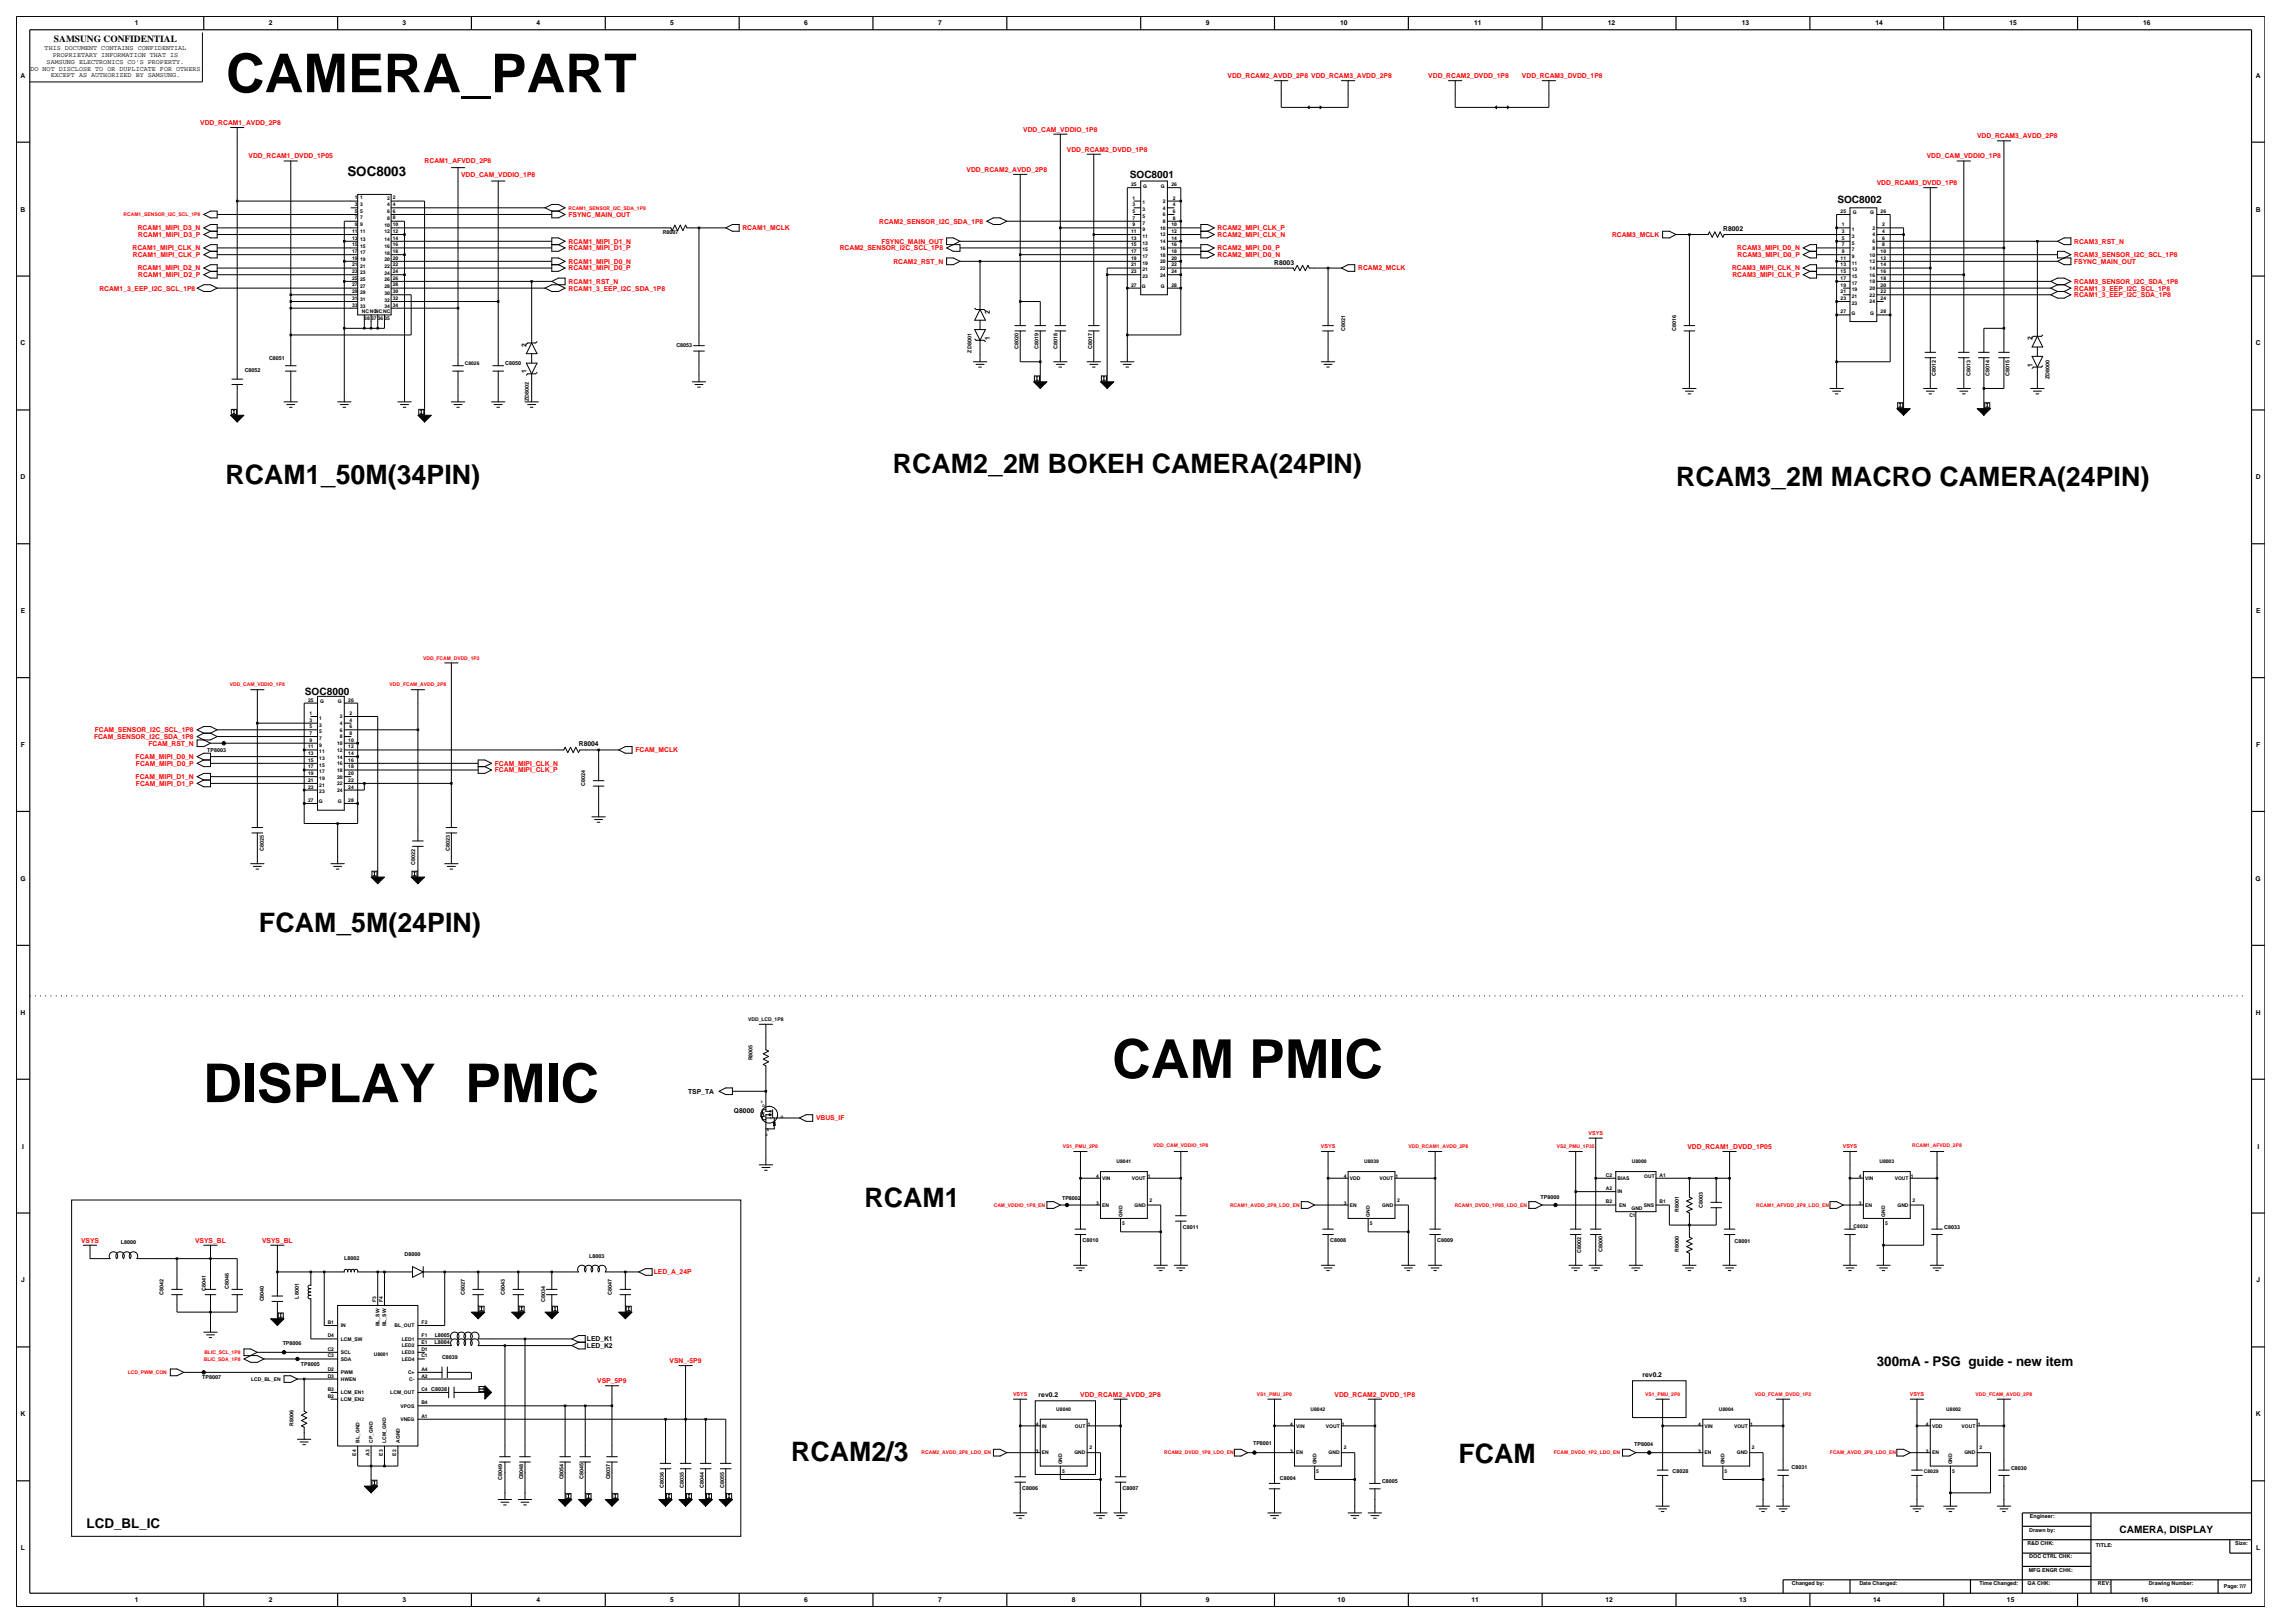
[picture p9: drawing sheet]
<svg xmlns="http://www.w3.org/2000/svg" width="420mm" height="297mm" viewBox="0 0 420 297" stroke-linecap="round" stroke-linejoin="round" font-family="sans-serif">
<defs><g id="words">
<g font-size="9.8">
<text x="41.4" y="16.9">CAMERA_PART</text>
<text x="203.5" y="197.2">CAM PMIC</text>
<text x="37.2" y="201.7">DISPLAY PMIC</text>
</g>
<g font-size="4.9">
<text x="41.3" y="88.5">RCAM1_50M(34PIN)</text>
<text x="163.4" y="86.6">RCAM2_2M BOKEH CAMERA(24PIN)</text>
<text x="306.7" y="88.8">RCAM3_2M MACRO CAMERA(24PIN)</text>
<text x="47.4" y="170.6">FCAM_5M(24PIN)</text>
<text x="158.2" y="220.8">RCAM1</text>
<text x="144.8" y="267.4">RCAM2/3</text>
<text x="266.9" y="267.7">FCAM</text>
</g>
<g font-size="2.5">
<text x="63.6" y="32.2">SOC8003</text>
<text x="343.5" y="249.9">300mA - PSG guide - new item</text>
<text x="15.9" y="279.6">LCD_BL_IC</text>
</g>
<g font-size="1.9">
<text x="206.7" y="32.5">SOC8001</text>
<text x="336.2" y="37.1">SOC8002</text>
<text x="55.8" y="127.1">SOC8000</text>
<text x="387.9" y="280.5">CAMERA, DISPLAY</text>
</g>
<text font-size="1.7" x="9.9" y="7.7">SAMSUNG CONFIDENTIAL</text>
<g font-size="1.2">
<text x="24.7" y="4.7">1</text>
<text x="49.2" y="4.7">2</text>
<text x="73.7" y="4.7">3</text>
<text x="98.2" y="4.7">4</text>
<text x="122.7" y="4.7">5</text>
<text x="147.2" y="4.7">6</text>
<text x="171.7" y="4.7">7</text>
<text x="220.7" y="4.7">9</text>
<text x="245.3" y="4.7">10</text>
<text x="269.8" y="4.7">11</text>
<text x="294.3" y="4.7">12</text>
<text x="318.7" y="4.7">13</text>
<text x="343.2" y="4.7">14</text>
<text x="367.7" y="4.7">15</text>
<text x="392.2" y="4.7">16</text>
<text x="8.2" y="9.2">THIS DOCUMENT CONTAINS CONFIDENTIAL</text>
<text x="8.5" y="11.7">SAMSUNG ELECTRONICS CO'S PROPERTY.</text>
<text x="9.6" y="10.5">PROPRIETARY INFORMATION THAT IS</text>
<text x="3.8" y="14.2">A</text>
<text x="5.6" y="12.9">DO NOT DISCLOSE TO OR DUPLICATE FOR OTHERS</text>
<text x="9.3" y="14.1">EXCEPT AS AUTHORIZED BY SAMSUNG.</text>
<text x="412.8" y="14.2">A</text>
<text x="3.8" y="38.7">B</text>
<text x="412.8" y="38.7">B</text>
<text x="315.4" y="42.3">R8002</text>
<text x="233.2" y="48.4">R8003</text>
<text x="181.2" y="57.4" transform="rotate(-90 181.2 57.4)">2</text>
<text x="3.8" y="63.2">C</text>
<text x="96.4" y="63.5" transform="rotate(-90 96.4 63.5)">2</text>
<text x="181.2" y="62.2" transform="rotate(-90 181.2 62.2)">1</text>
<text x="371.9" y="62.3" transform="rotate(-90 371.9 62.3)">2</text>
<text x="412.8" y="63.2">C</text>
<text x="96.4" y="68.3" transform="rotate(-90 96.4 68.3)">1</text>
<text x="371.9" y="67.1" transform="rotate(-90 371.9 67.1)">1</text>
<text x="3.8" y="87.7">D</text>
<text x="412.8" y="87.7">D</text>
<text x="3.8" y="112.2">E</text>
<text x="412.9" y="112.2">E</text>
<text x="3.8" y="136.7">F</text>
<text x="105.9" y="136.6">R8004</text>
<text x="412.9" y="136.7">F</text>
<text x="3.7" y="161.2">G</text>
<text x="412.8" y="161.2">G</text>
<text x="3.8" y="185.7">H</text>
<text x="412.8" y="185.7">H</text>
<text x="125.9" y="200.1">TSP_TA</text>
<text x="134.3" y="203.7">Q8000</text>
<text x="4" y="210.2">I</text>
<text x="413.1" y="210.2">I</text>
<text x="3.9" y="234.7">J</text>
<text x="412.9" y="234.7">J</text>
<text x="107.4" y="245.4">LED_K1</text>
<text x="107.4" y="246.7">LED_K2</text>
<text x="190.1" y="255.7">rev0.2</text>
<text x="300.6" y="252">rev0.2</text>
<text x="3.8" y="259.2">K</text>
<text x="412.8" y="259.2">K</text>
<text x="3.8" y="283.7">L</text>
<text x="412.9" y="283.7">L</text>
<text x="24.7" y="293.2">1</text>
<text x="49.2" y="293.2">2</text>
<text x="73.7" y="293.2">3</text>
<text x="98.2" y="293.2">4</text>
<text x="122.7" y="293.2">5</text>
<text x="147.2" y="293.2">6</text>
<text x="171.7" y="293.2">7</text>
<text x="196.2" y="293.2">8</text>
<text x="220.7" y="293.2">9</text>
<text x="244.8" y="293.2">10</text>
<text x="269.3" y="293.2">11</text>
<text x="293.8" y="293.2">12</text>
<text x="318.3" y="293.2">13</text>
<text x="342.8" y="293.2">14</text>
<text x="367.3" y="293.2">15</text>
<text x="391.8" y="293.2">16</text>
</g>
<g font-size="1.2" fill="#f00">
<text x="224.6" y="14.3">VDD_RCAM2_AVDD_2P8 VDD_RCAM3_AVDD_2P8</text>
<text x="261.4" y="14.3">VDD_RCAM2_DVDD_1P8</text>
<text x="278.5" y="14.3">VDD_RCAM3_DVDD_1P8</text>
<text x="36.7" y="22.8">VDD_RCAM1_AVDD_2P8</text>
<text x="45.5" y="29">VDD_RCAM1_DVDD_1P05</text>
<text x="77.7" y="29.9">RCAM1_AFVDD_2P8</text>
<text x="187.3" y="24.1">VDD_CAM_VDDIO_1P8</text>
<text x="195.2" y="27.7">VDD_RCAM2_DVDD_1P8</text>
<text x="352.6" y="29">VDD_CAM_VDDIO_1P8</text>
<text x="361.8" y="25.3">VDD_RCAM3_AVDD_2P8</text>
<text x="84.4" y="32.4">VDD_CAM_VDDIO_1P8</text>
<text x="176.9" y="31.4">VDD_RCAM2_AVDD_2P8</text>
<text x="343.4" y="33.9">VDD_RCAM3_DVDD_1P8</text>
<text x="104" y="39.7">FSYNC_MAIN_OUT</text>
<text x="160.9" y="40.9">RCAM2_SENSOR_I2C_SDA_1P8</text>
<text x="24.3" y="45.8">RCAM1_MIPI_CLK_N</text>
<text x="24.3" y="47">RCAM1_MIPI_CLK_P</text>
<text x="25.2" y="42.1">RCAM1_MIPI_D3_N</text>
<text x="25.3" y="43.4">RCAM1_MIPI_D3_P</text>
<text x="104" y="44.6">RCAM1_MIPI_D1_N</text>
<text x="104" y="45.8">RCAM1_MIPI_D1_P</text>
<text x="135.9" y="42.1">RCAM1_MCLK</text>
<text x="153.7" y="45.8">RCAM2_SENSOR_I2C_SCL_1P8</text>
<text x="161.3" y="44.6">FSYNC_MAIN_OUT</text>
<text x="222.8" y="43.4">RCAM2_MIPI_CLK_N</text>
<text x="222.8" y="42.1">RCAM2_MIPI_CLK_P</text>
<text x="222.8" y="47">RCAM2_MIPI_D0_N</text>
<text x="222.8" y="45.8">RCAM2_MIPI_D0_P</text>
<text x="295" y="43.4">RCAM3_MCLK</text>
<text x="317.9" y="45.8">RCAM3_MIPI_D0_N</text>
<text x="318" y="47">RCAM3_MIPI_D0_P</text>
<text x="379.6" y="47">RCAM3_SENSOR_I2C_SCL_1P8</text>
<text x="379.6" y="44.6">RCAM3_RST_N</text>
<text x="18.2" y="53.2">RCAM1_3_EEP_I2C_SCL_1P8</text>
<text x="25.2" y="49.5">RCAM1_MIPI_D2_N</text>
<text x="25.3" y="50.7">RCAM1_MIPI_D2_P</text>
<text x="104" y="53.2">RCAM1_3_EEP_I2C_SDA_1P8</text>
<text x="104" y="48.3">RCAM1_MIPI_D0_N</text>
<text x="104" y="49.5">RCAM1_MIPI_D0_P</text>
<text x="104" y="51.9">RCAM1_RST_N</text>
<text x="163.5" y="48.3">RCAM2_RST_N</text>
<text x="248.5" y="49.5">RCAM2_MCLK</text>
<text x="317" y="49.5">RCAM3_MIPI_CLK_N</text>
<text x="317" y="50.7">RCAM3_MIPI_CLK_P</text>
<text x="379.6" y="48.3">FSYNC_MAIN_OUT</text>
<text x="379.6" y="51.9">RCAM3_SENSOR_I2C_SDA_1P8</text>
<text x="379.6" y="53.2">RCAM1_3_EEP_I2C_SCL_1P8</text>
<text x="379.6" y="54.4">RCAM1_3_EEP_I2C_SDA_1P8</text>
<text x="17.2" y="135.2">FCAM_SENSOR_I2C_SDA_1P8</text>
<text x="17.3" y="134">FCAM_SENSOR_I2C_SCL_1P8</text>
<text x="27.2" y="136.4">FCAM_RST_N</text>
<text x="116.3" y="137.7">FCAM_MCLK</text>
<text x="24.8" y="138.9">FCAM_MIPI_D0_N</text>
<text x="24.8" y="142.6">FCAM_MIPI_D1_N</text>
<text x="24.9" y="143.8">FCAM_MIPI_D1_P</text>
<text x="24.9" y="140.1">FCAM_MIPI_D0_P</text>
<text x="90.6" y="141.3">FCAM_MIPI_CLK_P</text>
<text x="90.6" y="140.1">FCAM_MIPI_CLK_N</text>
<text x="149.3" y="205">VBUS_IF</text>
<text x="308.8" y="210.2">VDD_RCAM1_DVDD_1P05</text>
<text x="14.8" y="227.4">VSYS</text>
<text x="35.7" y="227.4">VSYS_BL</text>
<text x="48" y="227.4">VSYS_BL</text>
<text x="119.6" y="233.2">LED_A_24P</text>
<text x="122.5" y="249.4">VSN_-5P9</text>
<text x="109.3" y="253.1">VSP_5P9</text>
<text x="197.7" y="255.6">VDD_RCAM2_AVDD_2P8</text>
<text x="244.2" y="255.6">VDD_RCAM2_DVDD_1P8</text>
</g>
<g font-size="1">
<text x="121.3" y="42.8">R8007</text>
<text x="49.2" y="65.9">C8051</text>
<text x="123.8" y="63.4">C8053</text>
<text x="177.8" y="64.5" transform="rotate(-90 177.8 64.5)">ZD8001</text>
<text x="186.4" y="63.9" transform="rotate(-90 186.4 63.9)">C8020</text>
<text x="190.1" y="63.9" transform="rotate(-90 190.1 63.9)">C8019</text>
<text x="193.5" y="63.9" transform="rotate(-90 193.5 63.9)">C8018</text>
<text x="199.9" y="63.9" transform="rotate(-90 199.9 63.9)">C8017</text>
<text x="246.2" y="60.6" transform="rotate(-90 246.2 60.6)">C8021</text>
<text x="306.7" y="60.6" transform="rotate(-90 306.7 60.6)">C8016</text>
<text x="44.8" y="68.1">C8052</text>
<text x="92.5" y="66.9">C8050</text>
<text x="354.3" y="68.8" transform="rotate(-90 354.3 68.8)">C8012</text>
<text x="360.6" y="68.8" transform="rotate(-90 360.6 68.8)">C8013</text>
<text x="364.1" y="68.8" transform="rotate(-90 364.1 68.8)">C8014</text>
<text x="367.8" y="68.8" transform="rotate(-90 367.8 68.8)">C8015</text>
<text x="375.1" y="69.4" transform="rotate(-90 375.1 69.4)">ZD8000</text>
<text x="96.8" y="73.4" transform="rotate(-90 96.8 73.4)">ZD8002</text>
<text x="37.9" y="137.6">TP8003</text>
<text x="107.1" y="143.8" transform="rotate(-90 107.1 143.8)">C8024</text>
<text x="48.3" y="155.8" transform="rotate(-90 48.3 155.8)">C8025</text>
<text x="82.3" y="155.8" transform="rotate(-90 82.3 155.8)">C8023</text>
<text x="76" y="158.3" transform="rotate(-90 76 158.3)">C8022</text>
<text x="137.7" y="194" transform="rotate(-90 137.7 194)">R8005</text>
<text x="194.4" y="219.6">TP8002</text>
<text x="281.9" y="219.3">TP8000</text>
<text x="307.2" y="221.7" transform="rotate(-90 307.2 221.7)">R8001</text>
<text x="311.6" y="221" transform="rotate(-90 311.6 221)">C8003</text>
<text x="22.1" y="227.7">L8000</text>
<text x="198.1" y="227.3">C8010</text>
<text x="216.5" y="224.8">C8011</text>
<text x="243.4" y="227.3">C8008</text>
<text x="263" y="227.3">C8009</text>
<text x="317.4" y="227.5">C8001</text>
<text x="355.8" y="224.8">C8033</text>
<text x="63" y="230.5">L8002</text>
<text x="74" y="229.8">D8000</text>
<text x="107.8" y="230.2">L8003</text>
<text x="289.4" y="229.2" transform="rotate(-90 289.4 229.2)">C8002</text>
<text x="293.2" y="229.1" transform="rotate(-90 293.2 229.1)">C8000</text>
<text x="307.2" y="229.1" transform="rotate(-90 307.2 229.1)">R8000</text>
<text x="29.9" y="236.9" transform="rotate(-90 29.9 236.9)">C8042</text>
<text x="37.7" y="236.3" transform="rotate(-90 37.7 236.3)">C8041</text>
<text x="41.9" y="235.8" transform="rotate(-90 41.9 235.8)">C8046</text>
<text x="48.3" y="238.1" transform="rotate(-90 48.3 238.1)">C8040</text>
<text x="54.7" y="237.6" transform="rotate(-90 54.7 237.6)">L8001</text>
<text x="85.1" y="236.9" transform="rotate(-90 85.1 236.9)">C8027</text>
<text x="92.4" y="236.9" transform="rotate(-90 92.4 236.9)">C8043</text>
<text x="99.7" y="238.3" transform="rotate(-90 99.7 238.3)">C8034</text>
<text x="112" y="236.9" transform="rotate(-90 112 236.9)">C8047</text>
<text x="79.5" y="246">L8004</text>
<text x="79.6" y="244.7">L8005</text>
<text x="51.7" y="246.1">TP8006</text>
<text x="55.1" y="249.9">TP8005</text>
<text x="80.9" y="248.7">C8039</text>
<text x="37" y="252.4">TP8007</text>
<text x="53.7" y="260.9" transform="rotate(-90 53.7 260.9)">R8006</text>
<text x="229.3" y="264.5">TP8001</text>
<text x="299.1" y="264.6">TP8004</text>
<text x="306.1" y="269.5">C8028</text>
<text x="327.9" y="268.9">C8031</text>
<text x="368" y="268.9">C8030</text>
<text x="91.9" y="270.9" transform="rotate(-90 91.9 270.9)">C8049</text>
<text x="95.8" y="270.7" transform="rotate(-90 95.8 270.7)">C8048</text>
<text x="103.1" y="270.7" transform="rotate(-90 103.1 270.7)">C8054</text>
<text x="106.8" y="270.6" transform="rotate(-90 106.8 270.6)">C8045</text>
<text x="111.7" y="270.7" transform="rotate(-90 111.7 270.7)">C8037</text>
<text x="121.5" y="272.3" transform="rotate(-90 121.5 272.3)">C8036</text>
<text x="125.2" y="272.3" transform="rotate(-90 125.2 272.3)">C8035</text>
<text x="128.8" y="272.3" transform="rotate(-90 128.8 272.3)">C8044</text>
<text x="132.5" y="272.3" transform="rotate(-90 132.5 272.3)">C8055</text>
<text x="187.1" y="272.6">C8006</text>
<text x="205.4" y="272.6">C8007</text>
<text x="234.2" y="270.8">C8004</text>
<text x="252.9" y="271.4">C8005</text>
<text x="371.4" y="280.2">Drawn by:</text>
<text x="371.5" y="277.8">Engineer:</text>
<text x="371" y="282.7">R&amp;D CHK:</text>
<text x="371.3" y="287.6">MFG ENGR CHK:</text>
<text x="371.4" y="285.2">DOC CTRL CHK:</text>
<text x="383.6" y="283">TITLE:</text>
<text x="409.1" y="282.7">Size:</text>
<text x="327.9" y="290.1">Changed by:</text>
<text x="340.3" y="290.1">Date Changed:</text>
<text x="362.2" y="290.1">Time Changed:</text>
<text x="371.1" y="290.1">QA CHK:</text>
<text x="383.9" y="290.1">REV:</text>
<text x="393.2" y="290.1">Drawing Number:</text>
<text x="407" y="290.5">Page: 7/7</text>
</g>
<g font-size="1" fill="#f00">
<text x="290.7" y="207.7">VSYS</text>
<text x="241.7" y="210.2">VSYS</text>
<text x="337.2" y="210.2">VSYS</text>
<text x="185.4" y="255.5">VSYS</text>
<text x="349.5" y="255.5">VSYS</text>
</g>
<g font-size=".9">
<text x="207" y="34.1">25</text>
<text x="209.2" y="34.3">G</text>
<text x="212.4" y="34.3">G</text>
<text x="214.4" y="34.1">26</text>
<text x="64.9" y="40.2">7</text>
<text x="64.9" y="41.4">9</text>
<text x="64.9" y="37.7">3</text>
<text x="64.9" y="38.9">5</text>
<text x="64.9" y="36.5">1</text>
<text x="65.9" y="40.2">7</text>
<text x="65.9" y="41.4">9</text>
<text x="65.9" y="37.7">3</text>
<text x="65.9" y="38.9">5</text>
<text x="65.9" y="36.5">1</text>
<text x="70.4" y="41.5">10</text>
<text x="70.9" y="39">6</text>
<text x="70.9" y="40.2">8</text>
<text x="70.9" y="37.8">4</text>
<text x="70.9" y="36.5">2</text>
<text x="71.9" y="38.9">6</text>
<text x="71.9" y="40.2">8</text>
<text x="71.9" y="37.7">4</text>
<text x="71.9" y="36.5">2</text>
<text x="71.9" y="41.4">10</text>
<text x="207.3" y="40.2">7</text>
<text x="207.3" y="41.4">9</text>
<text x="207.3" y="37.7">3</text>
<text x="207.3" y="39">5</text>
<text x="207.3" y="36.5">1</text>
<text x="209.1" y="41.1">7</text>
<text x="209.1" y="38.6">3</text>
<text x="209.1" y="39.9">5</text>
<text x="209.1" y="37.4">1</text>
<text x="212.8" y="39.6">6</text>
<text x="212.8" y="40.8">8</text>
<text x="212.8" y="38.4">4</text>
<text x="212.8" y="37.2">2</text>
<text x="214.4" y="41.4">10</text>
<text x="214.6" y="39">6</text>
<text x="214.6" y="40.2">8</text>
<text x="214.6" y="37.7">4</text>
<text x="214.6" y="36.5">2</text>
<text x="336.8" y="39">25</text>
<text x="337.1" y="41.4">1</text>
<text x="339.1" y="39.2">G</text>
<text x="342.3" y="39.2">G</text>
<text x="344.2" y="39">26</text>
<text x="344.4" y="41.4">2</text>
<text x="64.4" y="45.1">15</text>
<text x="64.4" y="46.3">17</text>
<text x="64.4" y="47.5">19</text>
<text x="64.4" y="42.6">11</text>
<text x="64.4" y="43.9">13</text>
<text x="65.9" y="45.3">15</text>
<text x="65.9" y="46.5">17</text>
<text x="65.9" y="47.8">19</text>
<text x="65.9" y="42.6">11</text>
<text x="65.9" y="44.1">13</text>
<text x="70.4" y="45.4">16</text>
<text x="70.4" y="46.6">18</text>
<text x="70.4" y="47.8">20</text>
<text x="70.4" y="42.7">12</text>
<text x="70.4" y="44.2">14</text>
<text x="71.9" y="45.1">16</text>
<text x="71.9" y="46.3">18</text>
<text x="71.9" y="47.5">20</text>
<text x="71.9" y="42.6">12</text>
<text x="71.9" y="43.9">14</text>
<text x="207" y="46.3">17</text>
<text x="207" y="47.5">19</text>
<text x="207" y="42.6">11</text>
<text x="207" y="43.9">13</text>
<text x="207" y="45.1">15</text>
<text x="209.1" y="42.3">9</text>
<text x="209.1" y="47.2">17</text>
<text x="209.1" y="43.5">11</text>
<text x="209.1" y="44.8">13</text>
<text x="209.1" y="46">15</text>
<text x="212.3" y="45.7">16</text>
<text x="212.3" y="46.9">18</text>
<text x="212.3" y="42.1">10</text>
<text x="212.3" y="43.3">12</text>
<text x="212.3" y="44.5">14</text>
<text x="214.4" y="46.3">18</text>
<text x="214.4" y="47.5">20</text>
<text x="214.4" y="42.6">12</text>
<text x="214.4" y="43.9">14</text>
<text x="214.4" y="45.1">16</text>
<text x="336.8" y="47.5">11</text>
<text x="337.1" y="46.3">9</text>
<text x="337.1" y="42.6">3</text>
<text x="337.1" y="43.9">5</text>
<text x="337.1" y="45.1">7</text>
<text x="338.9" y="47.2">9</text>
<text x="338.9" y="43.5">3</text>
<text x="338.9" y="44.8">5</text>
<text x="338.9" y="46">7</text>
<text x="338.9" y="42.3">1</text>
<text x="342.1" y="46.9">10</text>
<text x="342.7" y="43.3">4</text>
<text x="342.7" y="44.5">6</text>
<text x="342.7" y="45.7">8</text>
<text x="342.7" y="42.1">2</text>
<text x="344.2" y="47.5">12</text>
<text x="344.2" y="46.3">10</text>
<text x="344.4" y="45.1">8</text>
<text x="344.4" y="42.6">4</text>
<text x="344.4" y="43.9">6</text>
<text x="64.4" y="50">23</text>
<text x="64.4" y="51.2">25</text>
<text x="64.4" y="52.4">27</text>
<text x="64.4" y="53.6">29</text>
<text x="64.4" y="48.7">21</text>
<text x="65.9" y="50.2">23</text>
<text x="65.9" y="51.4">25</text>
<text x="65.9" y="52.7">27</text>
<text x="65.9" y="53.9">29</text>
<text x="65.9" y="49">21</text>
<text x="70.4" y="53.9">30</text>
<text x="70.4" y="49.1">22</text>
<text x="70.4" y="50.3">24</text>
<text x="70.4" y="51.5">26</text>
<text x="70.4" y="52.7">28</text>
<text x="71.9" y="53.6">30</text>
<text x="71.9" y="48.7">22</text>
<text x="71.9" y="50">24</text>
<text x="71.9" y="51.2">26</text>
<text x="71.9" y="52.4">28</text>
<text x="207" y="52.4">27</text>
<text x="207" y="48.8">21</text>
<text x="207" y="50">23</text>
<text x="209" y="52.7">G</text>
<text x="209.1" y="50.9">23</text>
<text x="209.1" y="48.4">19</text>
<text x="209.1" y="49.7">21</text>
<text x="212.3" y="50.6">24</text>
<text x="212.3" y="48.2">20</text>
<text x="212.3" y="49.4">22</text>
<text x="212.4" y="52.7">G</text>
<text x="214.4" y="50">24</text>
<text x="214.4" y="52.4">28</text>
<text x="214.4" y="48.8">22</text>
<text x="336.8" y="53.7">21</text>
<text x="336.8" y="48.8">13</text>
<text x="336.8" y="50">15</text>
<text x="336.8" y="51.2">17</text>
<text x="336.8" y="52.4">19</text>
<text x="338.9" y="53.3">19</text>
<text x="338.9" y="49.7">13</text>
<text x="338.9" y="50.9">15</text>
<text x="338.9" y="52.1">17</text>
<text x="338.9" y="48.4">11</text>
<text x="342.1" y="53.1">20</text>
<text x="342.1" y="48.2">12</text>
<text x="342.1" y="49.4">14</text>
<text x="342.1" y="50.6">16</text>
<text x="342.1" y="51.8">18</text>
<text x="344.2" y="52.4">20</text>
<text x="344.2" y="53.7">22</text>
<text x="344.2" y="48.8">14</text>
<text x="344.2" y="50">16</text>
<text x="344.2" y="51.2">18</text>
<text x="64.4" y="54.9">31</text>
<text x="64.4" y="56.1">33</text>
<text x="65.9" y="55.1">31</text>
<text x="65.9" y="56.3">33</text>
<text x="66.2" y="57.2">NCNCNCNC</text>
<text x="66.7" y="58.5">38</text>
<text x="67.9" y="58.5">37</text>
<text x="69.1" y="58.5">36</text>
<text x="70.4" y="58.5">35</text>
<text x="70.4" y="55.2">32</text>
<text x="70.4" y="56.4">34</text>
<text x="71.9" y="54.9">32</text>
<text x="71.9" y="56.1">34</text>
<text x="336.8" y="57.3">27</text>
<text x="336.8" y="54.9">23</text>
<text x="338.8" y="57.6">G</text>
<text x="338.9" y="54.6">21</text>
<text x="338.9" y="55.8">23</text>
<text x="342.1" y="54.3">22</text>
<text x="342.1" y="55.5">24</text>
<text x="342.3" y="57.6">G</text>
<text x="344.2" y="57.3">28</text>
<text x="344.2" y="54.9">24</text>
<text x="85.1" y="66.8">C8026</text>
<text x="56.4" y="128.4">25</text>
<text x="56.6" y="130.8">1</text>
<text x="58.4" y="131.7">1</text>
<text x="58.6" y="128.7">G</text>
<text x="61.8" y="128.7">G</text>
<text x="62.2" y="131.5">2</text>
<text x="63.7" y="128.4">26</text>
<text x="64" y="130.8">2</text>
<text x="56.4" y="136.9">11</text>
<text x="56.6" y="134.5">7</text>
<text x="56.6" y="135.7">9</text>
<text x="56.6" y="132">3</text>
<text x="56.6" y="133.3">5</text>
<text x="58.4" y="136.6">9</text>
<text x="58.4" y="132.9">3</text>
<text x="58.4" y="134.2">5</text>
<text x="58.4" y="135.4">7</text>
<text x="58.4" y="137.8">11</text>
<text x="61.7" y="137.6">12</text>
<text x="61.7" y="136.4">10</text>
<text x="62.2" y="135.1">8</text>
<text x="62.2" y="132.7">4</text>
<text x="62.2" y="133.9">6</text>
<text x="63.7" y="135.7">10</text>
<text x="63.7" y="136.9">12</text>
<text x="64" y="134.5">8</text>
<text x="64" y="132">4</text>
<text x="64" y="133.3">6</text>
<text x="56.4" y="141.8">19</text>
<text x="56.4" y="143.1">21</text>
<text x="56.4" y="138.2">13</text>
<text x="56.4" y="139.4">15</text>
<text x="56.4" y="140.6">17</text>
<text x="58.4" y="142.7">19</text>
<text x="58.4" y="144">21</text>
<text x="58.4" y="139.1">13</text>
<text x="58.4" y="140.3">15</text>
<text x="58.4" y="141.5">17</text>
<text x="61.7" y="142.5">20</text>
<text x="61.7" y="143.7">22</text>
<text x="61.7" y="138.8">14</text>
<text x="61.7" y="140">16</text>
<text x="61.7" y="141.3">18</text>
<text x="63.7" y="140.6">18</text>
<text x="63.7" y="141.8">20</text>
<text x="63.7" y="143.1">22</text>
<text x="63.7" y="138.2">14</text>
<text x="63.7" y="139.4">16</text>
<text x="56.4" y="146.7">27</text>
<text x="56.4" y="144.3">23</text>
<text x="58.3" y="147">G</text>
<text x="58.4" y="145.2">23</text>
<text x="61.7" y="144.9">24</text>
<text x="61.8" y="147">G</text>
<text x="63.7" y="146.7">28</text>
<text x="63.7" y="144.3">24</text>
<text x="136.9" y="186.8">VDD_LCD_1P8</text>
<text x="200.6" y="215.6">4</text>
<text x="201.7" y="215.9">VIN</text>
<text x="204.3" y="212.8">U8041</text>
<text x="207.1" y="215.9">VOUT</text>
<text x="210.1" y="215.6">1</text>
<text x="245.9" y="215.6">4</text>
<text x="247" y="215.9">VDD</text>
<text x="249.7" y="212.8">U8039</text>
<text x="252.4" y="215.9">VOUT</text>
<text x="255.4" y="215.6">1</text>
<text x="293.9" y="215.3">C2</text>
<text x="296" y="215.9">BIAS</text>
<text x="298.6" y="212.8">U8000</text>
<text x="300.9" y="215.6">OUT</text>
<text x="303.7" y="215.3">A1</text>
<text x="340.2" y="215.6">4</text>
<text x="341.3" y="215.9">VIN</text>
<text x="343.9" y="212.8">U8003</text>
<text x="346.7" y="215.9">VOUT</text>
<text x="349.7" y="215.6">1</text>
<text x="200.6" y="220.5">3</text>
<text x="201.7" y="220.8">EN</text>
<text x="207.6" y="220.8">GND</text>
<text x="210.4" y="219.9">2</text>
<text x="245.9" y="220.5">3</text>
<text x="247" y="220.8">EN</text>
<text x="252.9" y="220.8">GND</text>
<text x="255.7" y="219.9">2</text>
<text x="293.9" y="217.8">A2</text>
<text x="293.9" y="220.2">B2</text>
<text x="296" y="218.4">IN</text>
<text x="296.3" y="220.8">EN</text>
<text x="298.6" y="221.5">GND</text>
<text x="300.9" y="220.8">SNS</text>
<text x="303.7" y="220.2">B1</text>
<text x="340.2" y="220.5">3</text>
<text x="341.3" y="220.8">EN</text>
<text x="347.2" y="220.8">GND</text>
<text x="350" y="219.9">2</text>
<text x="205.4" y="224.2">5</text>
<text x="205.4" y="222.7" transform="rotate(-90 205.4 222.7)">GND</text>
<text x="250.7" y="224.2">5</text>
<text x="250.7" y="222.7" transform="rotate(-90 250.7 222.7)">GND</text>
<text x="298.2" y="222.7">C1</text>
<text x="339.2" y="224.8">C8032</text>
<text x="345" y="224.2">5</text>
<text x="345" y="222.7" transform="rotate(-90 345 222.7)">GND</text>
<text x="68.9" y="238.2" transform="rotate(-90 68.9 238.2)">F3</text>
<text x="70.1" y="238.2" transform="rotate(-90 70.1 238.2)">F4</text>
<text x="60" y="244.7">D4</text>
<text x="60" y="242.3">B1</text>
<text x="62.4" y="245.3">LCM_SW</text>
<text x="62.4" y="242.9">IN</text>
<text x="69.5" y="242.7" transform="rotate(-90 69.5 242.7)">BL_SW</text>
<text x="70.7" y="242.7" transform="rotate(-90 70.7 242.7)">BL_SW</text>
<text x="72.2" y="242.9">BL_OUT</text>
<text x="73.5" y="245.3">LED1</text>
<text x="77.1" y="245.9">E1</text>
<text x="77.2" y="244.7">F1</text>
<text x="77.2" y="242.3">F2</text>
<text x="60" y="247.2">C2</text>
<text x="60" y="248.4">C3</text>
<text x="60" y="250.8">D2</text>
<text x="62.4" y="247.8">SCL</text>
<text x="62.4" y="249">SDA</text>
<text x="62.4" y="251.5">PWM</text>
<text x="68.4" y="248.1">U8001</text>
<text x="73.5" y="246.6">LED2</text>
<text x="73.5" y="249">LED4</text>
<text x="73.5" y="247.8">LED3</text>
<text x="74.7" y="251.5">C+</text>
<text x="77.1" y="248.4">C1</text>
<text x="77.1" y="247.2">D1</text>
<text x="77.1" y="250.8">A4</text>
<text x="46" y="252.7">LCD_BL_EN</text>
<text x="60" y="252.1">D3</text>
<text x="60" y="255.7">B2</text>
<text x="60" y="254.5">B3</text>
<text x="62.4" y="252.7">HWEN</text>
<text x="62.4" y="256.4">LCM_EN2</text>
<text x="62.4" y="255.1">LCM_EN1</text>
<text x="71.4" y="255.1">LCM_OUT</text>
<text x="73.3" y="257.6">VPOS</text>
<text x="74.9" y="252.7">C-</text>
<text x="77.1" y="257">B4</text>
<text x="77.1" y="254.5">C4 C8038</text>
<text x="77.1" y="252.1">A2</text>
<text x="65.8" y="264" transform="rotate(-90 65.8 264)">BL_GND</text>
<text x="68.2" y="264" transform="rotate(-90 68.2 264)">CP_GND</text>
<text x="70.7" y="264" transform="rotate(-90 70.7 264)">LCM_GND</text>
<text x="73.1" y="264" transform="rotate(-90 73.1 264)">AGND</text>
<text x="73.3" y="260">VNEG</text>
<text x="77.1" y="259.4">A1</text>
<text x="189.6" y="260.9">4</text>
<text x="190.7" y="261.2">IN</text>
<text x="193.3" y="258.2">U8040</text>
<text x="196.7" y="261.2">OUT</text>
<text x="199.1" y="260.9">1</text>
<text x="236.1" y="260.9">4</text>
<text x="237.2" y="261.2">VIN</text>
<text x="239.8" y="258.2">U8042</text>
<text x="242.6" y="261.2">VOUT</text>
<text x="245.6" y="260.9">1</text>
<text x="310.8" y="260.9">4</text>
<text x="311.9" y="261.2">VIN</text>
<text x="314.6" y="258.2">U8004</text>
<text x="317.3" y="261.2">VOUT</text>
<text x="320.3" y="260.9">1</text>
<text x="352.4" y="260.9">4</text>
<text x="353.6" y="261.2">VDD</text>
<text x="356.2" y="258.2">U8002</text>
<text x="359" y="261.2">VOUT</text>
<text x="361.9" y="260.9">1</text>
<text x="65.2" y="266.4" transform="rotate(-90 65.2 266.4)">E4</text>
<text x="67.6" y="266.4" transform="rotate(-90 67.6 266.4)">A3</text>
<text x="70.1" y="266.4" transform="rotate(-90 70.1 266.4)">E3</text>
<text x="72.5" y="266.4" transform="rotate(-90 72.5 266.4)">E2</text>
<text x="189.6" y="265.8">3</text>
<text x="190.7" y="266.1">EN</text>
<text x="194.4" y="269.5">5</text>
<text x="194.4" y="268" transform="rotate(-90 194.4 268)">GND</text>
<text x="196.6" y="266.1">GND</text>
<text x="199.4" y="265.2">2</text>
<text x="236.1" y="265.8">3</text>
<text x="237.2" y="266.1">EN</text>
<text x="240.9" y="269.5">5</text>
<text x="240.9" y="268" transform="rotate(-90 240.9 268)">GND</text>
<text x="243.1" y="266.1">GND</text>
<text x="245.9" y="265.2">2</text>
<text x="310.8" y="265.8">3</text>
<text x="311.9" y="266.1">EN</text>
<text x="315.6" y="269.5">5</text>
<text x="315.6" y="268" transform="rotate(-90 315.6 268)">GND</text>
<text x="317.8" y="266.1">GND</text>
<text x="320.6" y="265.2">2</text>
<text x="352.1" y="269.5">C8029</text>
<text x="352.4" y="265.8">3</text>
<text x="353.6" y="266.1">EN</text>
<text x="357.2" y="269.5">5</text>
<text x="357.3" y="268" transform="rotate(-90 357.3 268)">GND</text>
<text x="359.5" y="266.1">GND</text>
<text x="362.3" y="265.2">2</text>
</g>
<g font-size=".9" fill="#f00">
<text x="22.6" y="39.6">RCAM1_SENSOR_I2C_SCL_1P8</text>
<text x="104" y="38.4">RCAM1_SENSOR_I2C_SDA_1P8</text>
<text x="42.1" y="125.6">VDD_CAM_VDDIO_1P8</text>
<text x="71.3" y="125.6">VDD_FCAM_AVDD_2P8</text>
<text x="77.4" y="120.7">VDD_FCAM_DVDD_1P2</text>
<text x="211" y="209.8">VDD_CAM_VDDIO_1P8</text>
<text x="350" y="209.8">RCAM1_AFVDD_2P8</text>
<text x="194.5" y="210.1">VS1_PMU_2P0</text>
<text x="257.8" y="210.1">VDD_RCAM1_AVDD_2P8</text>
<text x="284.9" y="210.1">VS2_PMU_1P35</text>
<text x="181.9" y="220.8">CAM_VDDIO_1P8_EN</text>
<text x="225.1" y="220.8">RCAM1_AVDD_2P8_LDO_EN</text>
<text x="266.2" y="220.8">RCAM1_DVDD_1P05_LDO_EN</text>
<text x="321.4" y="220.8">RCAM1_AFVDD_2P8_LDO_EN</text>
<text x="23.4" y="251.5">LCD_PWM_CON</text>
<text x="37.3" y="249">BLIC_SDA_1P8</text>
<text x="37.4" y="247.8">BLIC_SCL_1P8</text>
<text x="230" y="255.4">VS1_PMU_2P0</text>
<text x="301.1" y="255.4">VS1_PMU_2P0</text>
<text x="321.1" y="255.4">VDD_FCAM_DVDD_1P2</text>
<text x="361.6" y="255.4">VDD_FCAM_AVDD_2P8</text>
<text x="168.6" y="266.1">RCAM2_AVDD_2P8_LDO_EN</text>
<text x="213" y="266.1">RCAM2_DVDD_1P8_LDO_EN</text>
<text x="284.4" y="266.1">FCAM_DVDD_1P2_LDO_EN</text>
<text x="334.9" y="266.1">FCAM_AVDD_2P8_LDO_EN</text>
</g>
<g font-size=".6">
<text x="139.2" y="201.8">3</text>
<text x="139.6" y="202.5">D</text>
<text x="140.2" y="207.8">2</text>
<text x="140.3" y="206.9">S</text>
<text x="142.2" y="204.6">1</text>
<text x="142.9" y="204.6">G</text>
</g>
</g></defs>
<!-- layer: MFD Layer /idea/tmp/Extended-Print.nuri.jung.sheet8.10.mfd -->
<g fill="none" stroke="#000" stroke-width=".18">
<path d="M37 5.9v9.1h-31.5M233.2 14.8h2.5M234.5 14.8v4.8h4.9M245.5 14.8h2.4M246.7 14.8v4.8h-4.9M265.1 14.8h2.4M266.3 14.8v4.8h7.3M282.2 14.8h2.5M283.5 14.8v4.8h-7.4M37.3 39.2l1.2-.6h1.2v1.3h-1.2zM39.7 39.2h25.8M42.2 23.3h2.4"/>
<path d="M43.4 23.3v46.1M43.4 36.8h22.1M52 29.5h2.4M53.2 29.5v37.4M64.2 38h1.3M65.5 35.6h6.1v22h-6.1zM71.6 39.2h29.4M71.6 38h28.1M71.6 36.8h6.1v39.2M82.6 30.7h2.5M83.8 30.7v36.2M90 33.1h2.4"/>
<path d="M91.2 33.1v33.8M99.7 38l1.3 .6M99.7 38l1.3-.6h1.2l1.2 .6-1.2 .6M101 38.6v1.3h1.2l1.2-.7-1.2-.6M101 38.6h1.2M185.5 31.9h2.4M186.7 31.9v27.7M192.8 24.6h2.5M194 24.6v35M198.9 28.2h2.5M200.2 28.2v31.4M207.5 39.2h1.3"/>
<path d="M207.5 38h1.3M207.5 36.8h1.3M208.8 33.1h4.8v20.8h-4.8zM208.8 34.3h-2.5v31.9M213.6 39.2h1.3M213.6 38h1.3M213.6 34.3h2.5v27h-9.8M213.6 36.8h2.5M338.6 39.2h-2.5v31.9M338.6 38h4.9v20.8h-4.9zM343.5 39.2h2.4v27h-9.8M352 34.3h2.5"/>
<path d="M353.3 34.3v30.2M358.2 29.5h2.4M359.4 29.5v35M365.5 25.8h2.5M366.7 25.8v38.7M36.1 52.7l1.2-.6h1.2l1.2 .6-1.2 .6h-1.2zM37.3 41.7l1.2-.6h1.2v2.4h-1.2l-1.2-.6 1.2-.6zM37.3 45.4l1.2-.6h1.2v2.4h-1.2l-1.2-.6 1.2-.6zM37.3 49.1l1.2-.7h1.2v2.5h-1.2l-1.2-.6 1.2-.6zM38.5 42.3h1.2M38.5 49.7h1.2M38.5 46h1.2"/>
<path d="M39.7 41.7h25.8M39.7 50.3h25.8M39.7 49.1h25.8M39.7 46.6h25.8M39.7 45.4h25.8M39.7 42.9h25.8M39.7 52.7h25.8M53.2 55.2h12.3M53.2 53.9h12.3M53.2 56.4h12.3M63 47.8h2.5M63 44.2h2.5"/>
<path d="M63 51.5h2.5M65.5 40.5h-2.5v33M66.7 57.6v2.5M67.9 57.6v2.5M69.1 57.6v2.5M70.4 57.6v2.5h-7.4M71.6 41.7h51.2l.2 .5 .5-1 .5 1 .5-1 .5 1 .5-1 .2 .5h7.1M71.6 55.2h19.6M71.6 50.3h2.4M71.6 49.1h29.4M71.6 47.8h29.4M71.6 46.6h2.4"/>
<path d="M71.6 45.4h29.4M71.6 44.2h29.4M71.6 42.9h2.4M71.6 53.9h3.6v7.4h-22M71.6 52.7h28.1M71.6 51.5h29.4M71.6 40.5h2.4v33M71.6 56.4h12.2M97.3 51.5v11.3M101 51.5l1.2-.6h1.2v1.2h-2.4l-1.3 .6M101 43.5h1.2l1.2 .7-1.2 .6 1.2 .6-1.2 .6h-1.2zM101 47.2h1.2l1.2 .6-1.2 .6 1.2 .7-1.2 .6h-1.2z"/>
<path d="M101 48.4h1.2M101 51.5l2.4 1.2-1.2 .6h-1.2l-1.3-.6M101 44.8h1.2M127.9 41.7v21.6M132.8 41.7l1.2-.6h1.3v1.2h-1.3zM173.2 43.5h1.2l1.3 .7-2.5 1.2 1.2 .6h1.3v-1.2h-2.5zM173.2 47.2h1.2l1.3 .6-1.3 .6h-1.2zM175.7 47.8h33.1M175.7 45.4h33.1M175.7 44.2h33.1M178.4 56.4l.2 .2h1.5l.2 .3M179.4 47.8v8.8"/>
<path d="M179.4 58.6v1.7M179.4 56.6l.9 2h-1.9zM180.6 40.5l1.2-.6h1.2l1.3 .6-1.3 .6h-1.2zM184.3 40.5h24.5M185.7 59.6h2M186.7 55.2h3.7v4.4M186.7 46.6h22.1M189.4 59.6h2M193.1 59.6h1.9M194 41.7h14.8M199.2 59.6h2M200.2 42.9h8.6"/>
<path d="M202.6 50.3h6.2M206.3 52.7h2.5M208.8 49.1h-6.2v20.8M213.6 41.7h6.2M213.6 50.3h2.5M213.6 49.1h23.1l.2 .4 .5-.9 .5 .9 .5-.9 .5 .9 .5-.9 .2 .5h5.9M213.6 47.8h2.5M213.6 46.6h6.2M213.6 45.4h6.2M213.6 44.2h2.5M213.6 42.9h6.2M213.6 52.7h2.5"/>
<path d="M213.6 40.5h2.5M219.8 41.1h1.2l1.2 .6-1.2 .6 1.2 .6-1.2 .6h-1.2zM219.8 42.3h1.2M219.8 46h1.2M219.8 44.8h1.2l1.2 .6-1.2 .6 1.2 .6-1.2 .6h-1.2zM242.1 59.6h1.9M243 49.1v10.5M245.5 49.1l1.2-.7h1.2v1.3h-1.2zM304.3 42.3h1.2l1.2 .6-1.2 .6h-1.2zM306.7 42.9h5.9l.2-.5 .5 1 .5-1 .5 1 .5-1 .5 1 .2-.5h23.1M308.2 59.6h1.9M309.2 42.9v16.7"/>
<path d="M330 49.1l1.2-.7h1.2v2.5h-1.2l-1.2-.6 1.2-.6zM330 45.4l1.2-.6h1.2v2.4h-1.2l-1.2-.6 1.2-.6zM331.2 49.7h1.2M331.2 46h1.2M332.4 50.3h6.2M332.4 49.1h6.2M332.4 46.6h6.2M332.4 45.4h6.2M336.1 41.7h2.5M336.1 55.2h2.5M336.1 47.8h2.5M336.1 44.2h2.5"/>
<path d="M336.1 51.5h2.5M336.1 57.6h2.5M337.3 53.9h1.3M337.3 52.7h1.3M343.5 41.7h4.9v33.1M343.5 55.2h1.2M343.5 50.3h15.9M343.5 49.1h9.8M343.5 47.8h33M343.5 46.6h33M343.5 45.4h23.2M343.5 44.2h33"/>
<path d="M343.5 42.9h4.9M343.5 53.9h31.8M343.5 52.7h31.8M343.5 51.5h31.8M343.5 57.6h2.4M372.9 44.2v17.3M375.3 51.5l1.2-.6h1.3l1.2 .6-1.2 .6M375.3 51.5l1.2 .6M375.3 52.7l1.2 .6M376.5 44.2l1.3-.7h1.2v1.3h-1.2zM376.5 46v1.2h2.5v1.2h-1.2l-1.3-.6 2.5-1.2-1.2-.6zM376.5 53.3l-1.2 .6"/>
<path d="M376.5 53.3h1.3M376.5 52.1h1.3M376.5 52.1l-1.2 .6M377.8 53.3l1.2 .6-1.2 .7h-1.3l-1.2-.7M377.8 52.1l1.2 .6-1.2 .6M42.3 74.9h1v.9h-1zM42.4 70.4h2M42.4 69.4h2M42.7 75.1h.3M42.7 75.7h.3M42.8 75.1v.6M43.4 70.4v5.6"/>
<path d="M52 73.5h2.4M52.2 67.9h2M52.2 66.9h2M52.5 74h1.4M53 74.5h.5M53.2 67.9v5.6M61.8 73.5h2.4M62.3 74h1.4M62.8 74.5h.5M72.8 73.5h2.4M73.3 74h1.5M73.8 74.5h.5"/>
<path d="M76.6 74.9h1v.9h-1zM76.9 75.1h.3M76.9 75.7h.3M77.1 75.1v.6M82.6 73.5h2.5M82.8 67.9h2M82.8 66.9h2M83.1 74h1.5M83.6 74.5h.5M83.8 67.9v5.6M90 73.5h2.4M90.2 67.9h2"/>
<path d="M90.2 66.9h2M90.4 74h1.5M90.9 74.5h.5M91.2 67.9v5.6M96.1 73.5h2.4M96.3 66.4h2l-1 2zM96.6 74h1.4M97 74.5h.5M97.3 64.7v1.7M97.3 68.4v5.1M97.3 62.8l1 1.9h-2zM98.3 68.2l-.3 .2h-1.4l-.3 .3"/>
<path d="M98.3 62.5l-.3 .3h-1.4l-.3 .2M126.7 69.9h2.4M126.9 64.2h2M126.9 63.3h2M127.2 70.4h1.5M127.7 70.8h.5M127.9 64.2v5.7M178.1 66.2h2.5M178.4 60.3h1.9l-.9 2zM178.4 62l.2 .3h1.5l.2 .2M178.6 66.7h1.5M179.1 67.2h.5"/>
<path d="M179.4 62.3v3.9M185.7 60.6h2M186.7 60.6v5.6h3.7M189.3 68.8h.9v.9h-.9zM189.4 60.6h2M189.6 69h.3M189.6 69.6h.3M189.8 69v.6M190.4 60.6v9.3M192.8 66.2h2.5M193.1 60.6h1.9M193.3 66.7h1.5"/>
<path d="M193.8 67.2h.5M194 60.6v5.6M198.9 66.2h2.5M199.2 60.6h2M199.4 66.7h1.5M199.9 67.2h.5M200.2 60.6v5.6M201.6 68.8h.9v.9h-.9zM201.9 69h.3M201.9 69.6h.3M202 69v.6M205.1 66.2h2.4"/>
<path d="M205.6 66.7h1.4M206.1 67.2h.5M241.8 66.2h2.5M242.1 60.6h1.9M242.3 66.7h1.5M242.8 67.2h.5M243 60.6v5.6M307.9 71.1h2.5M308.2 60.6h1.9M308.4 71.6h1.5M308.9 72.1h.5M309.2 60.6v10.5"/>
<path d="M334.9 71.1h2.4M335.4 71.6h1.4M335.9 72.1h.5M347.3 73.7h.9v.9h-.9zM347.6 73.9h.3M347.6 74.5h.3M347.8 73.9v.6M352 71.1h2.5M352.3 65.5h1.9M352.3 64.5h1.9M352.5 71.6h1.5M353 72.1h.5"/>
<path d="M353.3 65.5v5.6M358.2 71.1h2.4M358.4 65.5h2M358.4 64.5h2M358.7 71.6h1.4M359.1 72.1h.5M359.4 65.5v5.6M362.1 65.5h1.9M362.1 64.5h1.9M363.1 65.5v9.3M363.2 73.7h.9v.9h-.9zM363.5 73.9h.3"/>
<path d="M363.5 74.5h.3M363.7 73.9v.6M365.8 65.5h1.9M365.8 64.5h1.9M366.7 65.5v5.6h-3.6M366.7 60.1h-3.6v4.4M371.6 71.1h2.5M371.9 65.2h1.9l-.9 2zM372.1 71.6h1.5M372.6 72.1h.5M372.9 63.5v1.7M372.9 67.2v3.9"/>
<path d="M372.9 61.5l.9 2h-1.9zM373.8 66.9l-.2 .3h-1.5l-.2 .2M373.8 61.3l-.2 .2h-1.5l-.2 .3M36.1 138.4l1.2-.6h1.2v2.5h-1.2l-1.2-.6 1.2-.6zM37.3 139.1h1.2M37.3 134.2h1.2M37.3 134.2l-1.2 .6 2.4 1.2M38.5 139.7h19.6M38.5 138.4h19.6M38.5 136h19.6M38.5 134.2l1.2 .6M39.7 134.8h18.4"/>
<path d="M39.7 133.5h18.4M39.7 134.8l-1.2 .6h-2.4v1.2h1.2l1.2-.6M39.7 133.5l-1.2-.6h-1.2l-1.2 .6 1.2 .7M39.7 133.5l-1.2 .7M45.9 126.2h2.4M47.1 126.2v25.2M47.1 132.3h11M55.7 137.2h2.4M56.9 131.1h1.2M58.1 128.7h-2.4v22h9.8v-22h-2.5M58.1 127.4h4.9v20.9h-4.9zM63 131.1h6.1v29.4"/>
<path d="M63 139.7h24.5M63 138.4h2.5M63 137.2h40.2l.2-.5 .5 1 .5-1 .5 1 .5-1 .5 1 .2-.5h7.1M63 136h2.5M63 134.8h1.2M63 133.5h13.5M63 132.3h1.2M75.2 126.2h2.5M76.5 126.2v27.7M81.4 121.3h2.4M82.6 121.3v30.1M87.5 139.1h1.2l1.3 .6-1.3 .6 1.3 .6-1.3 .6h-1.2z"/>
<path d="M109.6 137.2v5.7M113.2 137.2l1.2-.6h1.3v1.2h-1.3zM36.1 142.1l1.2-.6h1.2v2.5h-1.2l-1.2-.6 1.2-.7zM37.3 142.7h1.2M38.5 143.4h19.6M38.5 142.1h19.6M45.9 158h2.4M46.1 152.4h2M46.1 151.4h2M46.4 158.5h1.4M46.8 159h.5M47.1 152.4v5.6"/>
<path d="M55.7 144.6h2.4M55.7 140.9h2.4M55.7 147h2.4M60.6 158h2.4M61 158.5h1.5M61.5 159h.5M61.8 150.7v7.3M63 143.4h19.6M63 142.1h1.2M63 140.9h24.5M63 147h2.5M66.7 143.4v1.2h-3.7"/>
<path d="M68.1 159.4h.9v.9h-.9zM68.4 159.6h.3M68.5 159.6v.6M75.4 159.4h.9v.9h-.9zM75.5 154.9h2M75.5 153.9h2M75.7 159.6h.3M75.9 159.6v.6M76.5 154.9v5.6M81.4 158h2.4M81.6 152.4h2M81.6 151.4h2"/>
<path d="M81.9 158.5h1.4M82.4 159h.4M82.6 152.4v5.6M87.5 140.3h1.2M108.3 149.5h2.5M108.6 143.8h1.9M108.6 142.9h1.9M108.8 150h1.5M109.3 150.5h.5M109.6 143.8v5.7M68.4 160.2h.3M75.7 160.2h.3"/>
<path d="M131.6 199.7l1.2-.6h1.2v1.2h-1.2zM134 199.7h6.2M138.9 187.4h2.5M140.2 187.4v4.7l.5 .2-1 .5 1 .5-1 .5 1 .5-1 .5 .5 .2v8.4h.9M13.1 219.6h122.5v61.5h-122.5zM138.9 213.1h2.5M139.2 203.7h.7M139.4 213.6h1.5M139.6 204.3v.6h.6M139.6 203.7l.3 .6h-.7zM139.9 214.1h.5M140.2 203.1h-.6v.6"/>
<path d="M140.2 204.6h.9M140.8 203.8l.3 .2-.3 .1zM141.1 204h-.9v9.1M141.1 203.2v.3M141.1 203.8v.3M141.1 204.4v.3M141.4 203.1v1.5h4.9M141.5 205.4h.4l-.2 .3zM141.5 205.5v.2h.4v.1M141.7 205.7l.2 .3h-.4zM141.7 204.6v.8M141.7 206v.6h-1.5"/>
<path d="M146.3 204.6l1.2-.6h1.2v1.2h-1.2zM191.6 219.9h1.2l1.2 .6-1.2 .6h-1.2zM196.5 210.7h2.4M197.7 210.7v14.2M197.7 215.6h3.7M201.4 214.4h8.6v8.6h-8.6zM210 215.6h6.1M214.9 210.7h2.4M216.1 210.7v11.8M238.1 219.9h1.3l1.2 .6-1.2 .6h-1.3zM241.8 210.7h2.5M243 210.7v14.2"/>
<path d="M243 215.6h3.7M246.7 214.4h8.6v8.6h-8.6zM255.3 215.6h7.3M261.4 210.7h2.5M262.6 210.7v14.2M279.8 219.9h1.2l1.2 .6-1.2 .6h-1.2zM287.1 210.7h2.5M288.4 210.7v14.2M288.4 218.1h7.3M290.8 208.3h2.4M292 208.3v16.6M292 215.6h3.7"/>
<path d="M295.7 214.4h7.4v7.3h-7.4zM303.1 215.6h13.4M309.2 215.6v3.4l.5 .3-1 .5 1 .5-1 .5 1 .4-1 .5 .5 .3v4.4l.5 .2-1 .5 1 .5-1 .5 1 .5-1 .5 .5 .2v2.2M314.1 215.6v4.4M315.3 210.7h2.4M316.5 210.7v14.2M334.9 219.9h1.2l1.2 .6-1.2 .6h-1.2zM337.3 210.7h2.5M338.6 210.7v14.2M338.6 215.6h2.4M341 214.4h8.6v8.6h-8.6zM349.6 215.6h4.9"/>
<path d="M353.3 210.7h2.4M354.5 210.7v14.2M15.2 227.9h2.5M16.5 227.9v2.4h3.6a.77 .77 0 0 1 .1-1 .77 .77 0 0 1 1.1 0 .77 .77 0 0 1 .1 1 .78 .78 0 0 1 .1-1 .78 .78 0 0 1 1 0 .78 .78 0 0 1 .1 1 .78 .78 0 0 1 .1-1 .78 .78 0 0 1 1 0 .78 .78 0 0 1 .1 1 .78 .78 0 0 1 .1-1 .78 .78 0 0 1 1.1 0 .78 .78 0 0 1 0 1h18.4v5.6M31.4 236.9h2M31.4 235.9h2M32.4 236.9v3.2h11v-3.2M32.4 230.3v5.6M37.3 227.9h2.4M37.5 236.9h2M37.5 235.9h2M38.5 227.9v8"/>
<path d="M38.5 236.9v6.9M42.4 236.9h2M42.4 235.9h2M49.5 227.9h2.5M49.8 238.1h1.9M49.8 237.2h1.9M50.8 232.7h12.2a.34 .34 0 0 1 .3-.4 .34 .34 0 0 1 .3 .4 .34 .34 0 0 1 .3-.4 .34 .34 0 0 1 .3 .4 .33 .33 0 0 1 .3-.4 .33 .33 0 0 1 .3 .4 .34 .34 0 0 1 .4-.4 .34 .34 0 0 1 .3 .4h10M50.8 227.9v9.3M50.8 238.1v3.2M56.9 232.7v2.5M56.9 235.2a.35 .35 0 0 0-.5 .3 .35 .35 0 0 0 .5 .3 .35 .35 0 0 0-.5 .3 .35 .35 0 0 0 .5 .3 .33 .33 0 0 0-.5 .3 .33 .33 0 0 0 .5 .3 .35 .35 0 0 0-.5 .3 .35 .35 0 0 0 .5 .3v7.4h4.9M59.3 232.7v9.9h2.5"/>
<path d="M61.8 238.9h14.7v25.7h-14.7zM61.8 238.9h.1M69.1 232.7v6.2M70.4 232.7v6.2M75.5 231.8l2 .9-2 1zM77.5 232.7h28.4a.77 .77 0 0 1 .1-1 .77 .77 0 0 1 1 0 .77 .77 0 0 1 .1 1 .76 .76 0 0 1 .1-1 .76 .76 0 0 1 1 0 .76 .76 0 0 1 .1 1M77.5 231.8v1.9M81.4 232.7v9.9h-4.9M86.5 236.9h2M86.5 235.9h2M87.5 232.7v3.2M87.5 236.9v3.2"/>
<path d="M87.6 239h1v.9h-1zM88 239.2h.3M88 239.8h.3M88.1 239.2v.6M93.9 236.9h1.9M93.9 235.9h1.9M94.8 232.7v3.2M94.8 236.9v3.2M95 239h.9v.9h-.9zM95.3 239.2h.3M95.3 239.8h.3M95.5 239.2v.6"/>
<path d="M100 236.9h2M100 235.9h2M101 232.7v3.2M101 236.9v3.2M101.1 239h.9v.9h-.9zM101.4 239.2h.3M101.4 239.8h.3M101.6 239.2v.6M113.5 236.9h1.9M113.5 235.9h1.9M114.4 232.7v3.2M114.4 236.9v3.2"/>
<path d="M114.6 239h.9v.9h-.9zM114.9 239.2h.3M114.9 239.8h.3M115.1 239.2v.6M116.9 232.7h-6.1a.76 .76 0 0 0-.1-1 .76 .76 0 0 0-1 0 .76 .76 0 0 0-.1 1 .77 .77 0 0 0-.2-1 .77 .77 0 0 0-1 0 .77 .77 0 0 0-.1 1M116.9 232.7l1.2-.6h1.2v1.3h-1.2zM194 220.5h7.4M196.5 231.5h2.4M196.7 225.9h2M196.7 224.9h2M197 232h1.5M197.5 232.5h.5"/>
<path d="M197.7 225.9v5.6M205.1 223v2.4h7.3M210 220.5h2.4v11M211.2 231.5h2.4M211.7 232h1.4M212.2 232.5h.5M214.9 231.5h2.4M215.1 222.5h2M215.1 223.4h2M215.4 232h1.4M215.8 232.5h.5M216.1 223.4v8.1"/>
<path d="M240.6 220.5h6.1M241.8 231.5h2.5M242.1 225.9h1.9M242.1 224.9h1.9M242.3 232h1.5M242.8 232.5h.5M243 225.9v5.6M250.4 223v2.4h7.3M255.3 220.5h2.4v11M256.5 231.5h2.5M257 232h1.5M257.5 232.5h.5"/>
<path d="M261.4 231.5h2.5M261.7 225.9h1.9M261.7 224.9h1.9M261.9 232h1.5M262.4 232.5h.5M262.6 225.9v5.6M282.2 220.5h13.5M287.1 231.5h2.5M287.4 225.9h1.9M287.4 224.9h1.9M287.6 232h1.5M288.1 232.5h.5"/>
<path d="M288.4 225.9v5.6M290.8 231.5h2.4M291 225.9h2M291 224.9h2M291.3 232h1.5M291.8 232.5h.5M292 225.9v5.6M298.2 231.5h2.4M298.6 232h1.5M299.1 232.5h.5M299.4 221.7v9.8M303.1 220.5h2.4v3.7h8.6v-3.2"/>
<path d="M307.9 231.5h2.5M308.4 232h1.5M308.9 232.5h.5M313.1 221h1.9M313.1 220h1.9M315.3 231.5h2.4M315.5 225.9h2M315.5 224.9h2M315.8 232h1.5M316.3 232.5h.5M316.5 225.9v5.6M337.3 231.5h2.5"/>
<path d="M337.3 220.5h3.7M337.6 225.9h1.9M337.6 224.9h1.9M337.8 232h1.5M338.3 232.5h.5M338.6 225.9v5.6M343.5 231.5h2.4M344 232h1.4M344.5 232.5h.4M344.7 223v8.5M349.6 220.5h2.4v7.4h-7.3M353.3 231.5h2.4"/>
<path d="M353.5 225.9h2M353.5 224.9h2M353.7 232h1.5M354.2 232.5h.5M354.5 225.9v5.6M31.2 250.5h1.2l1.2 .6-1.2 .6h-1.2zM33.6 251.1h28.2M37.3 243.8h2.4M37.8 244.3h1.4M38.3 244.8h.5M47.1 247.5l-1.2-.7h-1.3v1.3h2.5l1.2 .6M47.1 247.5l-2.5 1.2 1.3 .6h1.2l1.2-.6"/>
<path d="M47.1 247.5h14.7M48.3 248.7h13.5M50.9 240.3h.9v.9h-.9zM51.2 240.4h.3M51.2 241h.3M51.4 240.4v.6M52 251.7h1.2l1.2 .6-1.2 .7h-1.2zM54.4 252.3h7.4M55.7 252.3v5.9l.4 .3-.9 .5 .9 .5-.9 .4 .9 .5-.9 .5 .5 .3v2.2M60.6 256h1.2M60.6 254.8h1.2M76.5 259.7h56.3v8.1"/>
<path d="M76.5 251.1h4.4M76.5 254.8h5.6M76.5 257.2h35.5M76.5 248.7h1.2M76.5 247.5h1.2M76.5 245h6.1M76.5 246.2h6.1M80.9 250.1v2M81.9 251.1h4.4v1.2h-9.8M81.9 250.1v2M82.1 253.8v2M82.6 245a.77 .77 0 0 1 .1-1 .77 .77 0 0 1 1 0 .77 .77 0 0 1 .1 1 .78 .78 0 0 1 .1-1 .78 .78 0 0 1 1.1 0 .78 .78 0 0 1 .1 1 .78 .78 0 0 1 0-1 .78 .78 0 0 1 1.1 0 .78 .78 0 0 1 .1 1 .78 .78 0 0 1 .1-1 .78 .78 0 0 1 1 0 .78 .78 0 0 1 .1 1h17.2"/>
<path d="M82.6 246.2a.76 .76 0 0 1 .1-1 .76 .76 0 0 1 1 0 .76 .76 0 0 1 .1 1 .78 .78 0 0 1 .1-1 .78 .78 0 0 1 1.1 0 .78 .78 0 0 1 .1 1 .76 .76 0 0 1 .1-1 .76 .76 0 0 1 1 0 .76 .76 0 0 1 .1 1 .77 .77 0 0 1 .1-1 .77 .77 0 0 1 1 0 .77 .77 0 0 1 .1 1h17.2M83.1 254.8h5.6M83.1 253.8v2M87.6 253.7h1v.9h-1zM87.8 254v.3M87.8 254.2h.6M88.4 254v.3M92.4 246.2v20.4M96.1 245v21.6M103.4 257.2v9.4M104.7 245l1.2-.6h1.2v2.4h-1.2l-1.2-.6M104.7 245l1.2 .6"/>
<path d="M105.9 245.6h1.2M105.9 245.6l-1.2 .6M107.1 257.2v9.4M110.8 253.6h2.4M112 253.6v13M121.8 259.7v8.1M124.2 249.9h2.5M125.5 249.9v17.9M129.1 259.7v8.1M185.5 256h2.4M186.7 256v14.2M189.5 256.3h11v13.5h-11z"/>
<path d="M190.4 259.7h8.5v8.6h-8.5zM203.9 256h2.4M205.1 256v14.2M232 256h2.5M233.2 256v15.4M236.9 259.7h8.6v8.6h-8.6zM250.4 256h2.4M251.6 256v15.4M298.8 252.7h9.8v6.7h-9.8zM303.1 256h2.4M304.3 256v13M311.6 259.7h8.6v8.6h-8.6z"/>
<path d="M325.1 256h2.4M326.3 256v13M349.6 256h2.4M350.8 256v13M353.3 259.7h8.5v8.6h-8.5zM365.5 256h2.5M366.7 256v13M54.4 263.4h2.5M54.9 263.9h1.5M55.4 264.4h.5M65.5 264.6v3.7h7.3v-3.7M67.9 264.6v7.3"/>
<path d="M68.1 270.9h.9v.9h-.9zM68.4 271h.3M68.4 271.6h.3M68.5 271v.6M70.4 264.6v3.7M91.2 274.4h2.4M91.4 267.5h2M91.4 266.6h2M91.7 274.9h1.4M92.2 275.4h.4M92.4 267.5v6.9M94.8 274.4h2.5"/>
<path d="M95.1 267.5h1.9M95.1 266.6h1.9M95.3 274.9h1.5M95.8 275.4h.5M96.1 267.5v6.9M102.4 267.5h2M102.4 266.6h2M103.4 267.5v6.9M103.6 273.3h.9v.9h-.9zM103.9 273.5h.3M103.9 274.1h.3M104 273.5v.6"/>
<path d="M106.1 267.5h2M106.1 266.6h2M107.1 267.5v6.9M107.2 273.3h1v.9h-1zM107.6 273.5h.3M107.6 274.1h.3M107.7 273.5v.6M111 267.5h2M111 266.6h2M112 267.5v6.9M112.1 273.3h1v.9h-1zM112.4 273.5h.4"/>
<path d="M112.4 274.1h.4M112.6 273.5v.6M120.8 268.8h2M120.8 267.8h2M121.8 268.8v5.6M122 273.3h.9v.9h-.9zM122.3 273.5h.3M122.3 274.1h.3M122.4 273.5v.6M124.5 268.8h2M124.5 267.8h2M125.5 268.8v5.6"/>
<path d="M125.6 273.3h.9v.9h-.9zM125.9 273.5h.3M125.9 274.1h.3M126.1 273.5v.6M128.2 268.8h1.9M128.2 267.8h1.9M129.1 268.8v5.6M129.3 273.3h.9v.9h-.9zM129.6 273.5h.3M129.6 274.1h.3M129.8 273.5v.6M131.8 268.8h2"/>
<path d="M131.8 267.8h2M132.8 268.8v5.6M133 273.3h.9v.9h-.9zM133.3 273.5h.3M133.3 274.1h.3M133.4 273.5v.6M181.8 265.2h1.2l1.3 .6-1.3 .6h-1.2zM184.3 265.8h6.1M185.5 276.8h2.4M185.7 270.2h2M185.7 271.2h2M186 277.3h1.4"/>
<path d="M186.5 277.8h.5M186.7 271.2v5.6M186.7 260.9h3.7M194 268.3v2.4h7.4M198.9 265.8h2.5v11M198.9 260.9h6.2M200.2 276.8h2.4M200.7 277.3h1.4M201.2 277.8h.4M203.9 276.8h2.4M204.1 270.2h2M204.1 271.2h2"/>
<path d="M204.3 277.3h1.5M204.8 277.8h.5M205.1 271.2v5.6M225.9 265.2h1.2l1.2 .6-1.2 .6h-1.2zM228.3 265.8h8.6M232 276.8h2.5M232.3 271.4h1.9M232.3 272.4h1.9M232.5 277.3h1.5M233 277.8h.5M233.2 272.4v4.4M233.2 260.9h3.7"/>
<path d="M240.6 268.3v2.4h7.3M245.5 265.8h2.4v11M245.5 260.9h6.1M246.7 276.8h2.5M247.2 277.3h1.5M247.7 277.8h.5M250.4 276.8h2.4M250.6 271.4h2M250.6 272.4h2M250.9 277.3h1.4M251.4 277.8h.5M251.6 272.4v4.4"/>
<path d="M296.9 265.2h1.3l1.2 .6-1.2 .6h-1.3zM299.4 265.8h12.2M303.1 275.6h2.4M303.3 269h2M303.3 270h2M303.5 276.1h1.5M304 276.6h.5M304.3 260.9h7.3M304.3 270v5.6M315.3 268.3v2.4h7.4M320.2 260.9h6.1M320.2 265.8h2.5v9.8"/>
<path d="M321.4 275.6h2.5M321.9 276.1h1.5M322.4 276.6h.5M325.1 275.6h2.4M325.3 269h2M325.3 270h2M325.6 276.1h1.5M326.1 276.6h.5M326.3 270v5.6M347.1 265.2h1.3l1.2 .6-1.2 .6h-1.3zM349.6 275.6h2.4M349.6 265.8h3.7"/>
<path d="M349.8 269h2M349.8 270h2M350.1 276.1h1.4M350.6 276.6h.4M350.8 260.9h2.5M350.8 270v5.6M355.7 275.6h2.5M356.2 276.1h1.5M356.7 276.6h.5M356.9 268.3v7.3M361.8 260.9h4.9M361.8 265.8h2.5v7.4h-7.4"/>
<path d="M365.5 275.6h2.5M365.8 269h1.9M365.8 270h1.9M366 276.1h1.5M366.5 276.6h.5M366.7 270v5.6"/>
<circle cx="41" cy="136" r=".31"/>
<circle cx="140.8" cy="204" r="1.53"/>
<circle cx="195.3" cy="220.5" r=".3"/>
<circle cx="284.7" cy="220.5" r=".3"/>
<circle cx="37.3" cy="251.1" r=".3"/>
<circle cx="52" cy="247.5" r=".31"/>
<circle cx="54.4" cy="248.7" r=".3"/>
<circle cx="229.6" cy="265.8" r=".3"/>
<circle cx="301.8" cy="265.8" r=".3"/>
</g>
<g fill="#000" stroke="#000" stroke-width=".18">
<path d="M42.2 76h2.4l-1.2 1.2z" fill-rule="evenodd"/>
<path d="M76.5 76h2.4l-1.2 1.2z" fill-rule="evenodd"/>
<path d="M189.2 69.9h2.4l-1.2 1.2z" fill-rule="evenodd"/>
<path d="M201.4 69.9h2.5l-1.3 1.2z" fill-rule="evenodd"/>
<path d="M347.1 74.8h2.5l-1.2 1.2z" fill-rule="evenodd"/>
<path d="M361.8 74.8h2.5l-1.2 1.2z" fill-rule="evenodd"/>
<path d="M67.9 160.5h2.5l-1.3 1.2z" fill-rule="evenodd"/>
<path d="M75.2 160.5h2.5l-1.2 1.2z" fill-rule="evenodd"/>
<path d="M49.5 241.3h2.5l-1.2 1.3z" fill-rule="evenodd"/>
<path d="M86.3 240.1h2.4l-1.2 1.2z" fill-rule="evenodd"/>
<path d="M88.7 253.6l1.3 1.2-1.3 1.2z" fill-rule="evenodd"/>
<path d="M93.6 240.1h2.5l-1.3 1.2z" fill-rule="evenodd"/>
<path d="M99.7 240.1h2.5l-1.2 1.2z" fill-rule="evenodd"/>
<path d="M113.2 240.1h2.5l-1.3 1.2z" fill-rule="evenodd"/>
<path d="M66.7 271.9h2.4l-1.2 1.3z" fill-rule="evenodd"/>
<path d="M102.2 274.4h2.5l-1.3 1.2z" fill-rule="evenodd"/>
<path d="M105.9 274.4h2.4l-1.2 1.2z" fill-rule="evenodd"/>
<path d="M110.8 274.4h2.4l-1.2 1.2z" fill-rule="evenodd"/>
<path d="M120.6 274.4h2.4l-1.2 1.2z" fill-rule="evenodd"/>
<path d="M124.2 274.4h2.5l-1.2 1.2z" fill-rule="evenodd"/>
<path d="M127.9 274.4h2.5l-1.3 1.2z" fill-rule="evenodd"/>
<path d="M131.6 274.4h2.4l-1.2 1.2z" fill-rule="evenodd"/>
</g>
<g fill="none" stroke="#000" stroke-width=".21">
<path d="M3 3h411.5v291h-411.5zM5.5 5.5h406.5v286h-406.5zM37.3 3v2.5M61.8 3v2.5M86.3 3v2.5M110.8 3v2.5M135.3 3v2.5M159.8 3v2.5M184.3 3v2.5M208.8 3v2.5M233.2 3v2.5M239.4 19.6h2.4"/>
<path d="M239.4 19.6l.2 .3M239.6 19.4l-.2 .2M241.6 19.4l.2 .2M241.8 19.6l-.2 .3M257.7 3v2.5M273.6 19.6h2.5M273.6 19.6l.3 .3M273.9 19.4l-.3 .2M275.9 19.4l.2 .2M276.1 19.6l-.2 .3M282.2 3v2.5M306.7 3v2.5"/>
<path d="M331.2 3v2.5M355.7 3v2.5M380.2 3v2.5M3 26h2.5M412 26h2.5M3 50.5h2.5M412 50.5h2.5M3 75h2.5M412 75h2.5M3 99.5h2.5M412 99.5h2.5M3 124h2.5"/>
<path d="M412 124h2.5M3 148.5h2.5M412 148.5h2.5M3 173h2.5M412 173h2.5M3 197.5h2.5M412 197.5h2.5M3 222h2.5M412 222h2.5M3 246.5h2.5M412 246.5h2.5M3 271h2.5"/>
<path d="M370.1 279.3h12.6M382.7 276.8v14.7M412 271h2.5M412 276.8h-41.9v14.7M37.3 291.5v2.5M61.8 291.5v2.5M86.3 291.5v2.5M110.8 291.5v2.5M135.3 291.5v2.5M159.8 291.5v2.5M184.3 291.5v2.5M208.8 291.5v2.5"/>
<path d="M233.2 291.5v2.5M257.7 291.5v2.5M282.2 291.5v2.5M306.7 291.5v2.5M331.2 291.5v2.5M338.6 289.1v2.4M355.7 291.5v2.5M360.6 289.1v2.4M370.1 281.7h41.9M370.1 284.2h12.6M370.1 286.6h12.6M380.2 291.5v2.5"/>
<path d="M386.3 289.1v2.4M405.9 289.1v2.4M408.1 281.7v2.5h3.9M412 289.1h-85.7v2.4"/>
</g>
<g fill="#000" stroke="#000" stroke-width=".21">
<path d="M43.3 36.7h.2v.2h-.2z" fill-rule="evenodd"/>
<path d="M216 36.7h.2v.2h-.2z" fill-rule="evenodd"/>
<path d="M53.1 56.3h.2v.2h-.2z" fill-rule="evenodd"/>
<path d="M53.1 55.1h.2v.2h-.2z" fill-rule="evenodd"/>
<path d="M53.1 53.8h.2v.3h-.2z" fill-rule="evenodd"/>
<path d="M62.9 51.4h.2v.2h-.2z" fill-rule="evenodd"/>
<path d="M62.9 47.7h.2v.2h-.2z" fill-rule="evenodd"/>
<path d="M62.9 44h.2v.3h-.2z" fill-rule="evenodd"/>
<path d="M73.9 50.1h.3v.3h-.3z" fill-rule="evenodd"/>
<path d="M73.9 46.5h.3v.2h-.3z" fill-rule="evenodd"/>
<path d="M73.9 42.8h.3v.2h-.3z" fill-rule="evenodd"/>
<path d="M83.7 56.3h.2v.2h-.2z" fill-rule="evenodd"/>
<path d="M91.1 55.1h.2v.2h-.2z" fill-rule="evenodd"/>
<path d="M97.2 51.4h.2v.2h-.2z" fill-rule="evenodd"/>
<path d="M127.8 41.6h.2v.2h-.2z" fill-rule="evenodd"/>
<path d="M179.2 47.7h.3v.2h-.3z" fill-rule="evenodd"/>
<path d="M186.6 55.1h.2v.2h-.2z" fill-rule="evenodd"/>
<path d="M186.6 46.5h.2v.2h-.2z" fill-rule="evenodd"/>
<path d="M193.9 41.6h.3v.2h-.3z" fill-rule="evenodd"/>
<path d="M200.1 42.8h.2v.2h-.2z" fill-rule="evenodd"/>
<path d="M202.5 50.1h.2v.3h-.2z" fill-rule="evenodd"/>
<path d="M206.2 52.6h.2v.2h-.2z" fill-rule="evenodd"/>
<path d="M216 52.6h.2v.2h-.2z" fill-rule="evenodd"/>
<path d="M216 50.1h.2v.3h-.2z" fill-rule="evenodd"/>
<path d="M216 47.7h.2v.2h-.2z" fill-rule="evenodd"/>
<path d="M216 44h.2v.3h-.2z" fill-rule="evenodd"/>
<path d="M216 40.4h.2v.2h-.2z" fill-rule="evenodd"/>
<path d="M242.9 48.9h.3v.3h-.3z" fill-rule="evenodd"/>
<path d="M309.1 42.8h.2v.2h-.2z" fill-rule="evenodd"/>
<path d="M336 57.5h.2v.2h-.2z" fill-rule="evenodd"/>
<path d="M336 55.1h.2v.2h-.2z" fill-rule="evenodd"/>
<path d="M336 51.4h.2v.2h-.2z" fill-rule="evenodd"/>
<path d="M336 47.7h.2v.2h-.2z" fill-rule="evenodd"/>
<path d="M336 44h.2v.3h-.2z" fill-rule="evenodd"/>
<path d="M336 41.6h.2v.2h-.2z" fill-rule="evenodd"/>
<path d="M345.8 57.5h.2v.2h-.2z" fill-rule="evenodd"/>
<path d="M348.2 42.8h.3v.2h-.3z" fill-rule="evenodd"/>
<path d="M353.1 48.9h.3v.3h-.3z" fill-rule="evenodd"/>
<path d="M359.3 50.1h.2v.3h-.2z" fill-rule="evenodd"/>
<path d="M366.6 45.2h.3v.3h-.3z" fill-rule="evenodd"/>
<path d="M372.7 44h.3v.3h-.3z" fill-rule="evenodd"/>
<path d="M53.1 61.2h.2v.2h-.2z" fill-rule="evenodd"/>
<path d="M62.9 60h.2v.2h-.2z" fill-rule="evenodd"/>
<path d="M66.6 60h.2v.2h-.2z" fill-rule="evenodd"/>
<path d="M67.8 60h.2v.2h-.2z" fill-rule="evenodd"/>
<path d="M69 60h.3v.2h-.3z" fill-rule="evenodd"/>
<path d="M190.3 66.1h.2v.2h-.2z" fill-rule="evenodd"/>
<path d="M206.2 61.2h.2v.2h-.2z" fill-rule="evenodd"/>
<path d="M336 66.1h.2v.2h-.2z" fill-rule="evenodd"/>
<path d="M362.9 71h.3v.2h-.3z" fill-rule="evenodd"/>
<path d="M366.6 60h.3v.2h-.3z" fill-rule="evenodd"/>
<path d="M40.8 135.9h.3v.2h-.3z" fill-rule="evenodd"/>
<path d="M47 132.2h.2v.3h-.2z" fill-rule="evenodd"/>
<path d="M55.5 137.1h.3v.3h-.3z" fill-rule="evenodd"/>
<path d="M65.3 138.3h.3v.3h-.3z" fill-rule="evenodd"/>
<path d="M65.3 135.9h.3v.2h-.3z" fill-rule="evenodd"/>
<path d="M76.4 133.4h.2v.3h-.2z" fill-rule="evenodd"/>
<path d="M109.4 137.1h.3v.3h-.3z" fill-rule="evenodd"/>
<path d="M55.5 146.9h.3v.2h-.3z" fill-rule="evenodd"/>
<path d="M55.5 144.4h.3v.3h-.3z" fill-rule="evenodd"/>
<path d="M55.5 140.8h.3v.2h-.3z" fill-rule="evenodd"/>
<path d="M61.7 150.6h.2v.2h-.2z" fill-rule="evenodd"/>
<path d="M65.3 146.9h.3v.2h-.3z" fill-rule="evenodd"/>
<path d="M66.6 143.2h.2v.3h-.2z" fill-rule="evenodd"/>
<path d="M82.5 143.2h.2v.3h-.2z" fill-rule="evenodd"/>
<path d="M140 199.6h.3v.2h-.3z" fill-rule="evenodd"/>
<path d="M197.6 215.5h.3v.2h-.3z" fill-rule="evenodd"/>
<path d="M216 215.5h.2v.2h-.2z" fill-rule="evenodd"/>
<path d="M242.9 215.5h.3v.2h-.3z" fill-rule="evenodd"/>
<path d="M262.5 215.5h.2v.2h-.2z" fill-rule="evenodd"/>
<path d="M288.2 217.9h.3v.3h-.3z" fill-rule="evenodd"/>
<path d="M291.9 215.5h.3v.2h-.3z" fill-rule="evenodd"/>
<path d="M309.1 215.5h.2v.2h-.2z" fill-rule="evenodd"/>
<path d="M314 215.5h.2v.2h-.2z" fill-rule="evenodd"/>
<path d="M316.4 215.5h.2v.2h-.2z" fill-rule="evenodd"/>
<path d="M338.4 215.5h.3v.2h-.3z" fill-rule="evenodd"/>
<path d="M354.4 215.5h.2v.2h-.2z" fill-rule="evenodd"/>
<path d="M32.3 230.2h.2v.2h-.2z" fill-rule="evenodd"/>
<path d="M38.4 230.2h.2v.2h-.2z" fill-rule="evenodd"/>
<path d="M50.6 232.6h.3v.3h-.3z" fill-rule="evenodd"/>
<path d="M56.8 232.6h.2v.3h-.2z" fill-rule="evenodd"/>
<path d="M59.2 232.6h.3v.3h-.3z" fill-rule="evenodd"/>
<path d="M69 232.6h.3v.3h-.3z" fill-rule="evenodd"/>
<path d="M70.2 232.6h.3v.3h-.3z" fill-rule="evenodd"/>
<path d="M81.3 232.6h.2v.3h-.2z" fill-rule="evenodd"/>
<path d="M87.4 232.6h.2v.3h-.2z" fill-rule="evenodd"/>
<path d="M94.7 232.6h.3v.3h-.3z" fill-rule="evenodd"/>
<path d="M100.9 232.6h.2v.3h-.2z" fill-rule="evenodd"/>
<path d="M114.3 232.6h.3v.3h-.3z" fill-rule="evenodd"/>
<path d="M195.2 220.4h.2v.2h-.2z" fill-rule="evenodd"/>
<path d="M212.3 225.3h.2v.2h-.2z" fill-rule="evenodd"/>
<path d="M257.6 225.3h.3v.2h-.3z" fill-rule="evenodd"/>
<path d="M284.6 220.4h.2v.2h-.2z" fill-rule="evenodd"/>
<path d="M309.1 224h.2v.3h-.2z" fill-rule="evenodd"/>
<path d="M344.6 227.7h.2v.3h-.2z" fill-rule="evenodd"/>
<path d="M37.2 251h.2v.2h-.2z" fill-rule="evenodd"/>
<path d="M38.4 240h.2v.2h-.2z" fill-rule="evenodd"/>
<path d="M51.9 247.3h.2v.3h-.2z" fill-rule="evenodd"/>
<path d="M54.3 248.5h.3v.3h-.3z" fill-rule="evenodd"/>
<path d="M55.5 252.2h.3v.3h-.3z" fill-rule="evenodd"/>
<path d="M92.3 246.1h.2v.2h-.2z" fill-rule="evenodd"/>
<path d="M96 244.9h.2v.2h-.2z" fill-rule="evenodd"/>
<path d="M103.3 257.1h.2v.3h-.2z" fill-rule="evenodd"/>
<path d="M107 257.1h.2v.3h-.2z" fill-rule="evenodd"/>
<path d="M111.9 257.1h.2v.3h-.2z" fill-rule="evenodd"/>
<path d="M121.7 259.6h.2v.2h-.2z" fill-rule="evenodd"/>
<path d="M125.3 259.6h.3v.2h-.3z" fill-rule="evenodd"/>
<path d="M129 259.6h.3v.2h-.3z" fill-rule="evenodd"/>
<path d="M67.8 268.1h.2v.3h-.2z" fill-rule="evenodd"/>
<path d="M70.2 268.1h.3v.3h-.3z" fill-rule="evenodd"/>
<path d="M186.6 260.8h.2v.2h-.2z" fill-rule="evenodd"/>
<path d="M201.3 270.6h.2v.2h-.2z" fill-rule="evenodd"/>
<path d="M204.9 260.8h.3v.2h-.3z" fill-rule="evenodd"/>
<path d="M229.4 265.7h.3v.2h-.3z" fill-rule="evenodd"/>
<path d="M233.1 260.8h.3v.2h-.3z" fill-rule="evenodd"/>
<path d="M247.8 270.6h.3v.2h-.3z" fill-rule="evenodd"/>
<path d="M251.5 260.8h.2v.2h-.2z" fill-rule="evenodd"/>
<path d="M301.7 265.7h.2v.2h-.2z" fill-rule="evenodd"/>
<path d="M304.1 260.8h.3v.2h-.3z" fill-rule="evenodd"/>
<path d="M322.5 270.6h.3v.2h-.3z" fill-rule="evenodd"/>
<path d="M326.2 260.8h.2v.2h-.2z" fill-rule="evenodd"/>
<path d="M350.7 260.8h.2v.2h-.2z" fill-rule="evenodd"/>
<path d="M356.8 273h.3v.3h-.3z" fill-rule="evenodd"/>
<path d="M366.6 260.8h.3v.2h-.3z" fill-rule="evenodd"/>
</g>
<path d="M5.5 182.2h202.9M208.8 182.2h199.6M408.4 182.2h2.7" fill="none" stroke="#000" stroke-width=".21" stroke-dasharray=".1 .8" stroke-linecap="butt"/>
<use href="#words"/>
</svg>
